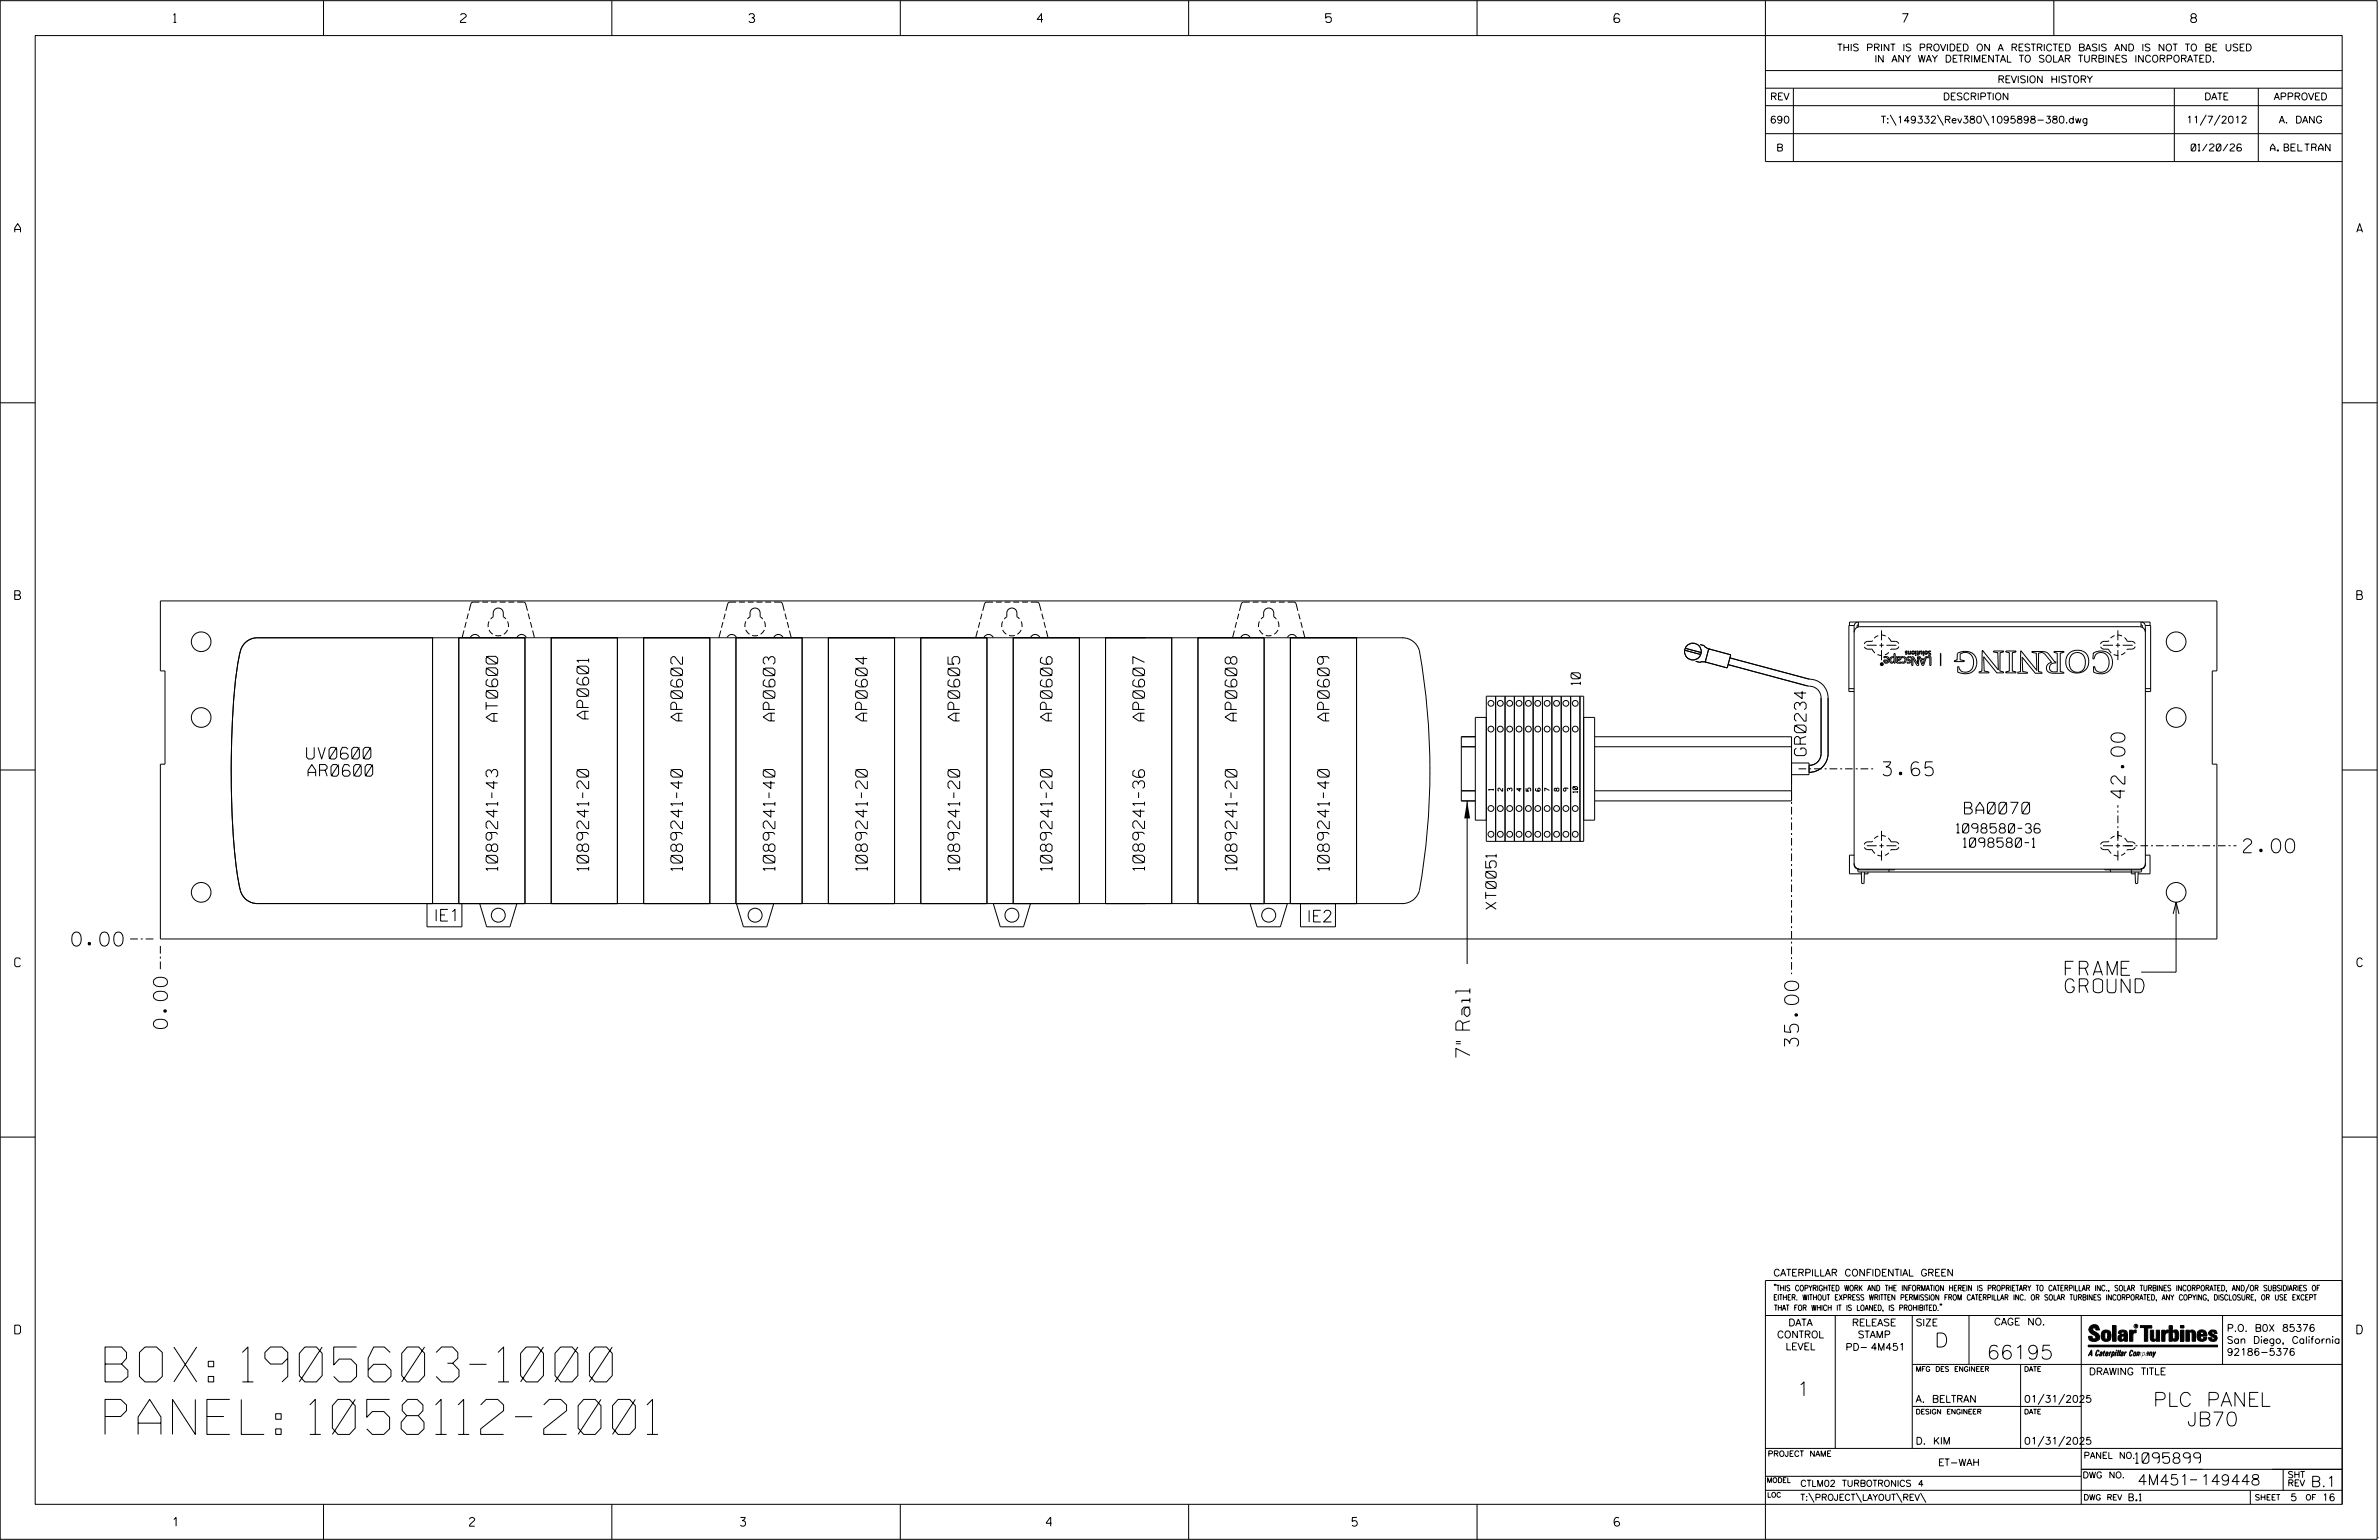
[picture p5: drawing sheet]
<svg xmlns="http://www.w3.org/2000/svg" width="864mm" height="559mm" viewBox="0 0 864 559" stroke-linecap="round" stroke-linejoin="round" font-family="sans-serif">
<defs><g id="words">
<g font-size="12.7">
<text x="38.1" y="501.4">BOX: 1905603-1000</text>
<text x="38.1" y="520.5">PANEL: 1058112-2001</text>
</g>
<g font-size="5.1">
<text x="683.6" y="281.5">3.65</text>
<text x="771.3" y="289.6" transform="rotate(-90 771.3 289.6)">42.00</text>
<text x="814.4" y="309.4">2.00</text>
<text x="26.1" y="343.3">0.00</text>
<text x="749.7" y="353.9">FRAME</text>
<text x="749.7" y="360.2">GROUND</text>
<text x="60.8" y="373.2" transform="rotate(-90 60.8 373.2)">0.00</text>
<text x="533.6" y="383.7" transform="rotate(-90 533.6 383.7)">7&quot; Rail</text>
<text x="652.9" y="379.7" transform="rotate(-90 652.9 379.7)">35.00</text>
<text x="702.3" y="488.8">D</text>
<text x="721.2" y="493.2">66195</text>
<text x="652.2" y="506.5">1</text>
<text x="781.6" y="510.3">PLC PANEL</text>
<text x="793.9" y="517.4">JB70</text>
</g>
<g font-size="4.2">
<text x="180.7" y="261.7" transform="rotate(-90 180.7 261.7)">AT0600</text>
<text x="213.7" y="260.9" transform="rotate(-90 213.7 260.9)">AP0601</text>
<text x="247.8" y="261.6" transform="rotate(-90 247.8 261.6)">AP0602</text>
<text x="281.3" y="261.6" transform="rotate(-90 281.3 261.6)">AP0603</text>
<text x="314.8" y="261.6" transform="rotate(-90 314.8 261.6)">AP0604</text>
<text x="348.4" y="261.6" transform="rotate(-90 348.4 261.6)">AP0605</text>
<text x="381.9" y="261.6" transform="rotate(-90 381.9 261.6)">AP0606</text>
<text x="415.5" y="261.6" transform="rotate(-90 415.5 261.6)">AP0607</text>
<text x="449" y="261.6" transform="rotate(-90 449 261.6)">AP0608</text>
<text x="482.5" y="261.6" transform="rotate(-90 482.5 261.6)">AP0609</text>
<text x="111.3" y="275.4">UV0600</text>
<text x="655.6" y="274.2" transform="rotate(-90 655.6 274.2)">GR0234</text>
<text x="111.8" y="281.6">AR0600</text>
<text x="713.2" y="295.3">BA0070</text>
<text x="180.7" y="315.9" transform="rotate(-90 180.7 315.9)">1089241-43</text>
<text x="213.7" y="315.9" transform="rotate(-90 213.7 315.9)">1089241-20</text>
<text x="247.8" y="315.9" transform="rotate(-90 247.8 315.9)">1089241-40</text>
<text x="281.3" y="315.9" transform="rotate(-90 281.3 315.9)">1089241-40</text>
<text x="314.8" y="315.9" transform="rotate(-90 314.8 315.9)">1089241-20</text>
<text x="348.4" y="315.9" transform="rotate(-90 348.4 315.9)">1089241-20</text>
<text x="381.9" y="315.9" transform="rotate(-90 381.9 315.9)">1089241-20</text>
<text x="415.5" y="315.8" transform="rotate(-90 415.5 315.8)">1089241-36</text>
<text x="449" y="315.9" transform="rotate(-90 449 315.9)">1089241-20</text>
<text x="482.5" y="315.9" transform="rotate(-90 482.5 315.9)">1089241-40</text>
<text x="157.5" y="334.2">IE1</text>
<text x="474.4" y="334.6">IE2</text>
</g>
<g font-size="3.8">
<text x="543.1" y="329.9" transform="rotate(-90 543.1 329.9)">XT0051</text>
<text x="775.1" y="531">1095899</text>
<text x="775.9" y="538.9">4M451</text>
<text x="798.8" y="538.9">149448</text>
<text x="838.8" y="539.5">B.1</text>
</g>
<g font-size="3.4">
<text x="573.7" y="248.5" transform="rotate(-90 573.7 248.5)">10</text>
<text x="710.2" y="302.3">1098580-36</text>
<text x="712.8" y="307.4">1098580-1</text>
</g>
<g font-size="3.2">
<text x="63" y="8.2">1</text>
<text x="167.2" y="8.2">2</text>
<text x="271.8" y="8.2">3</text>
<text x="376.5" y="8.2">4</text>
<text x="481.2" y="8.2">5</text>
<text x="690.6" y="8.2">7</text>
<text x="795.3" y="8.2">8</text>
<text x="5.4" y="84.3">A</text>
<text x="855.5" y="84.3">A</text>
<text x="5.4" y="217.5">B</text>
<text x="855.6" y="217.5">B</text>
<text x="5.4" y="350.8">C</text>
<text x="855.6" y="350.8">C</text>
<text x="5.4" y="484">D</text>
<text x="855.6" y="484">D</text>
<text x="62.8" y="553.8">1</text>
<text x="170.4" y="553.8">2</text>
<text x="268.8" y="553.8">3</text>
<text x="379.8" y="553.8">4</text>
<text x="490.8" y="553.8">5</text>
<text x="585.9" y="553.8">6</text>
</g>
<g font-size="2.5">
<text x="666.9" y="18.5">THIS PRINT IS PROVIDED ON A RESTRICTED BASIS AND IS NOT TO BE USED</text>
<text x="680.5" y="22.6">IN ANY WAY DETRIMENTAL TO SOLAR TURBINES INCORPORATED.</text>
<text x="725.1" y="30">REVISION HISTORY</text>
<text x="642.6" y="36.3">REV</text>
<text x="705.3" y="36.3">DESCRIPTION</text>
<text x="800.2" y="36.3">DATE</text>
<text x="825.4" y="36.3">APPROVED</text>
<text x="642.5" y="44.7">690</text>
<text x="682.8" y="44.7">T:\149332\Rev380\1095898-380.dwg</text>
<text x="793.6" y="44.7">11/7/2012</text>
<text x="827.3" y="44.7">A. DANG</text>
<text x="644.8" y="54.8">B</text>
<text x="795.4" y="54.8">01/20/26</text>
<text x="824.2" y="54.8">A. BELTRAN</text>
<text x="643.8" y="463">CATERPILLAR CONFIDENTIAL GREEN</text>
<text x="645.1" y="485.5">CONTROL</text>
<text x="649.2" y="481.1">DATA</text>
<text x="672.3" y="481.1">RELEASE</text>
<text x="674.4" y="485.5">STAMP</text>
<text x="695.4" y="481.1">SIZE</text>
<text x="723.8" y="480.8">CAGE NO.</text>
<text x="808.4" y="483.1">P.O. B0X 85376</text>
<text x="648.2" y="489.8">LEVEL</text>
<text x="669.9" y="490">PD- 4M451</text>
<text x="808.4" y="487.5">San Diego, California</text>
<text x="808.4" y="491.8">92186-5376</text>
<text x="758.3" y="498.9">DRAWING TITLE</text>
<text x="695.4" y="508.9">A. BELTRAN</text>
<text x="734.8" y="508.9">01/31/2025</text>
<text x="695.4" y="524.1">D. KIM</text>
<text x="734.8" y="524.1">01/31/2025</text>
<text x="703.6" y="531.9">ET-WAH</text>
<text x="772.8" y="544.6">B.1</text>
<text x="831.4" y="544.6">5</text>
<text x="842.9" y="544.6">16</text>
</g>
<g font-size="2.3">
<text x="756.4" y="529.2">PANEL NO.</text>
<text x="653.5" y="539.4">CTLM02 TURBOTRONICS 4</text>
<text x="756" y="536.3">DWG NO.</text>
<text x="830.4" y="539.3">REV</text>
<text x="830.4" y="536.2">SHT</text>
<text x="653.5" y="544.5">T:\PROJECT\LAYOUT\REV\</text>
</g>
<g font-size="2">
<text x="643.8" y="468.4">&quot;THIS COPYRIGHTED WORK AND THE INFORMATION HEREIN IS PROPRIETARY TO CATERPILLAR INC., SOLAR TURBINES INCORPORATED, AND/OR SUBSIDIARIES OF</text>
<text x="643.8" y="471.8">EITHER. WITHOUT EXPRESS WRITTEN PERMISSION FROM CATERPILLAR INC. OR SOLAR TURBINES INCORPORATED, ANY COPYING, DISCLOSURE, OR USE EXCEPT</text>
<text x="644" y="475.6">THAT FOR WHICH IT IS LOANED, IS PROHIBITED.&quot;</text>
<text x="641.7" y="528.5">PROJECT NAME</text>
<text x="756.3" y="544.3">DWG REV</text>
<text x="818.5" y="544.3">SHEET</text>
<text x="836.9" y="544.3">OF</text>
</g>
<g font-size="1.8">
<text x="695.4" y="497.6">MFG DES ENGINEER</text>
<text x="734.8" y="497.6">DATE</text>
<text x="695.4" y="513.1">DESIGN ENGINEER</text>
<text x="734.8" y="513.1">DATE</text>
<text x="641.3" y="538">MODEL</text>
<text x="641.5" y="543.3">LOC</text>
</g>
<g font-size="1.7">
<text x="542.1" y="286.8" transform="rotate(-90 542.1 286.8)">1</text>
<text x="545.5" y="287.1" transform="rotate(-90 545.5 287.1)">2</text>
<text x="548.9" y="287.1" transform="rotate(-90 548.9 287.1)">3</text>
<text x="552.3" y="287.1" transform="rotate(-90 552.3 287.1)">4</text>
<text x="555.7" y="287.1" transform="rotate(-90 555.7 287.1)">5</text>
<text x="559.1" y="287.1" transform="rotate(-90 559.1 287.1)">6</text>
<text x="562.5" y="287.1" transform="rotate(-90 562.5 287.1)">7</text>
<text x="565.9" y="287.1" transform="rotate(-90 565.9 287.1)">8</text>
<text x="569.3" y="287.1" transform="rotate(-90 569.3 287.1)">9</text>
<text x="572.7" y="287.6" transform="rotate(-90 572.7 287.6)">10</text>
</g>
<text font-size=".9" x="775.1" y="481.7">R</text>
</g></defs>
<g fill="none" stroke="#000" stroke-width=".36">
<path d="M.1 .2h862.8v558.4h-862.8zM12.8 12.9h837.4v533h-837.4zM117.4 .2v12.7M222.1 .2v12.7M326.8 .2v12.7M431.5 .2v12.7M536.2 .2v12.7M587.9 5.5l-.5-.5h-1l-.5 1v1.7l.5 .4h1l.6-.4v-.6l-.6-.5h-1l-.5 .5M640.9 .2v58.4h209.3M745.6 .2v12.7M640.9 25.6h209.3M640.9 32h209.3"/>
<path d="M640.9 38.3h209.3M651 32v26.6M789.3 32v26.6M819.8 32v26.6M640.9 48.5h209.3M686.2 41.7l2.1 3.8M703.3 41.7l2.2 3.8M719.9 41.7l2.1 3.8M800.9 41.7l-2.2 3.8M805.9 41.7l-2.1 3.8M.1 146.2h12.7M850.2 146.2h12.7"/>
<path d="M58.2 218.1h746.6v25.4h-1.7v33.8h1.7v63.4h-746.6v-63.4h1.7v-33.8h-1.7zM174 218.5l-2.8 .2-.9 2.9M175.1 218.5h2.1M178.2 218.5h2.1M181.4 218.5h2.1M184.6 218.5h2.1M187.7 218.5l2.8 .2 1 2.9M267.2 218.5l-2.7 .2-1 3M268.3 218.5h2.1M271.5 218.5h2.1M274.6 218.5h2.2M277.8 218.5h2.1"/>
<path d="M281 218.5l2.7 .2 1 3M360.5 218.5l-2.8 .2-1 3M361.5 218.5h2.1M364.7 218.5h2.1M367.8 218.5h2.2M371 218.5h2.1M374.2 218.5l2.8 .2 .9 3M453.7 218.5l-2.8 .2-1 3M454.7 218.5h2.1M457.9 218.5h2.1M461.1 218.5h2.1M464.3 218.5h2.1"/>
<path d="M467.4 218.5l2.8 .2 .9 3M157 231.4v96.5M166.5 231.4v96.5M166.5 231.4h24.1v96.5h-24.1zM168.4 228.8l-.6 2.5M169.2 225.7l-.5 2.1M170 222.6l-.5 2.1M170.7 231.3a1.86 1.86 0 0 1 1.7-1.1 1.86 1.86 0 0 1 1.7 1.1M177.5 228.6l1.4 1.5M177.5 225.5l-.3 2M179.8 230.6h2.1M183.7 224.6l-1-.8v-1.3a1.83 1.83 0 0 0-1.8-1.9 1.83 1.83 0 0 0-1.9 1.9v1.3l-.9 .8"/>
<path d="M184.3 225.5l.2 2M184.3 228.6l-1.4 1.5M187.7 231.3a1.86 1.86 0 0 1 1.7-1.1 1.86 1.86 0 0 1 1.6 1.1M190.6 231.4v96.5M191.7 222.6l.6 2.1M192.5 225.7l.6 2.1M193.4 228.8l.6 2.5M200.1 231.4h24v96.5h-24zM200.1 231.4v96.5M224.1 231.4v96.5M233.6 231.4v96.5M233.6 231.4h24.1v96.5h-24.1z"/>
<path d="M257.7 231.4v96.5M261.7 228.8l-.7 2.6M262.4 225.7l-.5 2.1M263.2 222.7l-.5 2M264 231.3a1.86 1.86 0 0 1 1.7-1.1 1.86 1.86 0 0 1 1.6 1.1M267.2 231.4v96.5M267.2 231.4h24v96.5h-24zM270.8 228.6l1.3 1.5M270.8 225.5l-.4 2M273 230.6h2.1M276.9 224.6l-1-.8v-1.3a1.83 1.83 0 0 0-1.8-1.9 1.83 1.83 0 0 0-1.8 1.9v1.3l-1 .8M277.5 228.6l-1.4 1.5"/>
<path d="M277.5 225.5l.3 2M280.9 231.4a1.83 1.83 0 0 1 1.7-1.2 1.83 1.83 0 0 1 1.7 1.2M285 222.7l.5 2M285.8 225.7l.5 2.1M286.6 228.8l.6 2.6M291.2 231.4v96.5M300.7 231.4h24v96.5h-24zM300.7 231.4v96.5M324.7 231.4v96.5M334.3 231.4h24v96.5h-24zM334.3 231.4v96.5M354.9 228.8l-.7 2.6"/>
<path d="M355.7 225.7l-.6 2.1M356.4 222.7l-.5 2M357.2 231.3a1.86 1.86 0 0 1 1.7-1.1 1.86 1.86 0 0 1 1.6 1.1M358.3 231.4v96.5M364 228.6l1.3 1.5M364 225.5l-.3 2M366.3 230.6h2.1M367.8 231.4h24v96.5h-24zM367.8 231.4v96.5M370.1 224.6l-1-.8v-1.3a1.83 1.83 0 0 0-1.8-1.9 1.83 1.83 0 0 0-1.8 1.9v1.3l-1 .8M370.7 225.5l.3 2M370.7 228.6l-1.4 1.5"/>
<path d="M374.1 231.4a1.83 1.83 0 0 1 1.7-1.2 1.83 1.83 0 0 1 1.7 1.2M378.2 222.7l.5 2M379 225.7l.5 2.1M379.8 228.8l.6 2.6M391.8 231.4v96.5M401.3 231.4h24v96.5h-24zM401.3 231.4v96.5M425.3 231.4v96.5M434.9 231.4v96.5M434.9 231.4h24v96.5h-24zM448.1 228.8l-.7 2.6M448.9 225.7l-.6 2.1"/>
<path d="M449.7 222.7l-.5 2M450.4 231.3a1.86 1.86 0 0 1 1.7-1.1 1.86 1.86 0 0 1 1.7 1.1M457.2 228.6l1.3 1.5M457.2 225.5l-.3 2M458.9 231.4v96.5M459.5 230.6h2.1M463.3 224.6l-.9-.8v-1.3a1.83 1.83 0 0 0-1.8-1.9 1.83 1.83 0 0 0-1.9 1.9v1.3l-.9 .8M463.9 228.6l-1.3 1.5M463.9 225.5l.3 2M467.3 231.4a1.83 1.83 0 0 1 1.7-1.2 1.83 1.83 0 0 1 1.7 1.2M468.4 231.4h24v96.5h-24zM468.4 231.4v96.5"/>
<path d="M471.4 222.7l.5 2M472.2 225.7l.6 2.1M473 228.8l.7 2.6M492.4 231.4v96.5M509.1 231.4a6.4 6.4 0 0 1 6.2 4.8 247.4 247.4 0 0 1-.2 87.5 6.4 6.4 0 0 1-6 4.2M509.3 231.4h-415.9a6.8 6.8 0 0 0-6.6 6.7 265.6 265.6 0 0 0-2.8 45.8l.4 14.6 .9 12.2a71.2 71.2 0 0 0 2.4 13.5 6.4 6.4 0 0 0 5.7 3.7h415.9M611.5 235.9l5.9 1.6M611.8 235.2l5.8 1.6M615.6 240l1.4 .3 .9-.2 1.4 .2M617.2 233.9l1.4 .3 .7 .8 1.3 .5M620.3 235.4l8 2.2-1.3 4.8-8-2.2zM628 238.7l28.8 7.8a6.7 6.7 0 0 1 6.8 6.7v20.3a6.8 6.8 0 0 1-6.9 6.7"/>
<path d="M673.1 227h-1.9v23.9h1.9M673.1 229.5a2.05 2.05 0 0 1 2-2.1h101.6a2.11 2.11 0 0 1 2.1 2.1M674.3 225.7h-2.9v1.3M674.6 226.7l-.4 .3-.1 .7M674.6 225.7a1.57 1.57 0 0 0-1.5 1.6v86.5a1.57 1.57 0 0 0 1.5 1.5M674.6 225.7v1.8M674.6 225.7h102.6M677.7 234.1h3.5M682.3 234.1h1.5M683 228.7v3.6M683 233.4v1.5M683 235.9v3.6"/>
<path d="M683.9 238.3a1.25 1.25 0 0 1 1.9 .9 1.25 1.25 0 0 1-1.5 1.4l-.5-.5v-.6l1.7-.1-.6-.7h-1zM684.1 239.9l1.2-.1a.61 .61 0 0 1-.6 .5 .61 .61 0 0 1-.6-.4zM684.8 234.1h3.6M686.6 238.8l.9-.2v.9a.62 .62 0 0 1-.5 .8 .62 .62 0 0 1-.6-.8zM687.5 237.1h.5v3.5h-.5v-.5l-.2 .2a.7 .7 0 0 1-.7 .4 .7 .7 0 0 1-.6-.6 1.28 1.28 0 0 1 .2-1.4 1.28 1.28 0 0 1 1.3-.4zM688.3 238.3l.5 .1-.1 .4a.76 .76 0 0 1 .9-.6 .76 .76 0 0 1 .5 .9 .76 .76 0 0 1-.9 .5l-.5 .1 .1 .4 .4 .2 .7-.2 .1 .4a1.12 1.12 0 0 1-1.7-.6zM688.7 238.8h.1M688.9 238.8l.5-.2 .3 .3-.2 .3-.8 .2zM690.2 238.4a1.22 1.22 0 0 1 1.8 1.1 1.22 1.22 0 0 1-1.8 1.1l.1-.4a.82 .82 0 0 0 1.2-.7 .82 .82 0 0 0-1.2-.7zM691.7 236.4l.7-.2-.6 .3 .3 .3a.37 .37 0 0 1 .1 .5 .37 .37 0 0 1-.5 .1l.4-.3-.4-.3zM692.4 238.4l1.3-.1-.2 .4-.8 .1v.4a.82 .82 0 0 1 1 .9 .82 .82 0 0 1-1.3 .6l-.1-.4h.7l.2-.3-.9-.6-.1-.4zM692.7 236.2h.2l.2 1 .3-.2v-.8h.2v1.2l-.1-.3-.5 .3-.3-.2z"/>
<path d="M693.7 240h.1M694 238.3h.5l1.6 2.6v-2.6h.4v3.2h-.6l-1.5-2.6v2.6h-.4zM694.8 236.8v.1M695.3 237.6l.2 .2zM695.3 236.2h.2v1.2h-.2zM695.8 236.2l.5 .1v.9h.3l-.5 .6v-.4h-.3l.3-.2v-.8zM696.6 238.3h.5l.2 .7h1.4l.3-.7h2v3.2h-.5v-2.8h-1.1v-.4l-1.1 3.2h-.5zM696.8 236.2l.2 .3 .6-.3 .2 1.2h-.3l-.2-1-.3 .2v.8h-.2zM697.5 239.4h1.1l-.6 1.6zM697.7 236.6h.1M698.1 236.2h.3v1.7h-.3zM699.7 236.8h.1"/>
<path d="M700.7 237.4l-.8-.7 .3-.4h.7l-.7 .4 .7 .7M700.7 237.4h.1M700.9 237.4h.1M700.9 237.4l-.3 .4h-.6l.7-.4M704.4 237.1l.1 4.5zM710.6 237.1l2.5-.7 2.2 .3 1.5 1.2 .8 1.9-.3 2.3-1.2 1.6-1.9 .7-2.5-.2a1.04 1.04 0 0 1-1-.5 1.04 1.04 0 0 1 0-1.1v-.7h.3a2.7 2.7 0 0 0 3 2 2.7 2.7 0 0 0 2.4-2.6l-.2-2.5a2.78 2.78 0 0 0-4.6-1.2v1.4a.47 .47 0 0 0 .1 .5 .47 .47 0 0 0 .5 .1l.8 .1 .1 .4h-3.6v-.4l1-.2zM719.6 236l5.8 7.1-.2-6.2-1.5-.3v-.4h3.6v.4l-.6 .1a.88 .88 0 0 0-.7 1.3v5.5l.7 .2a.33 .33 0 0 1 .5 0 .33 .33 0 0 1 0 .5h-2.3l-4.8-5.9 .2 5.2 1.7 .3v.3l-3.5 .1-.1-.4 1.1-.3zM723.7 236.2h.1M728.1 236.2h.1M728.1 236.2h3.7v.4l-1.3 .3v6.6l1.3 .3v.4M728.1 236.2l.1 .4 1.2 .3v6.6l-1.3 .3v.4h3.7M733.5 236.2l5.9 7.1-.2-5.2a.84 .84 0 0 0-.8-1.2l-.7-.2v-.3h3.9a5.4 5.4 0 0 1 3.9 3.2l.8 .7v.3h-.7a1.68 1.68 0 0 0-1.6 2.1 1.68 1.68 0 0 0 2.4 1.1 .91 .91 0 0 0 .4-1.3v-4.4a.89 .89 0 0 0-.1-1.1 .89 .89 0 0 0-.9-.3l-.1-.3h3.5l-.1 .3-.5 .1a.68 .68 0 0 0-.7 .3 .68 .68 0 0 0 0 .8v5a.95 .95 0 0 0 1.3 1.1v.3h-4.1l-1.7-.6-.5-1 .2-1.2 .6-.7 1-.5-1.7-2.1a1.84 1.84 0 0 0-3-.9v5.4a.93 .93 0 0 0 .2 1 .93 .93 0 0 0 1 .2l.1 .1a.77 .77 0 0 1-1.2 .3h-.5a2.36 2.36 0 0 1-2-1.5l-3.5-4.3 .1 3.9a.97 .97 0 0 0 0 1 .97 .97 0 0 0 .9 .4l.9 .2v.3h-3.5l-.1-.3a1 1 0 0 0 1-.4 1 1 0 0 0 .1-1.1z"/>
<path d="M752.1 237.5a3 3 0 0 1 3.7-.2 3 3 0 0 1 1.2 3.4 2.97 2.97 0 0 1-3.2 3.2 2.97 2.97 0 0 1-2.7-3.6l.2-1.5zM760 236.9l1.5-.5a4.2 4.2 0 0 1 5.3 4.9 4.2 4.2 0 0 1-6.8 2.4v-1.8l.4 .1a2.61 2.61 0 0 0 2.8 1.9 2.61 2.61 0 0 0 2.3-2.5l.1-.8a2.95 2.95 0 0 0-1.3-3.4 2.95 2.95 0 0 0-3.6 .5l-.5 1.4h-.5zM763.4 234.1h3.6M768 234.1h1.6M768.8 228.7v3.6M768.8 233.4v1.5M768.8 235.9v3.6M770.6 234.1h3.6M777.2 225.7a1.57 1.57 0 0 1 1.6 1.6v86.5a1.57 1.57 0 0 1-1.6 1.5M777.2 226.7l.5 .3v.7M777.2 225.7v1.8M777.6 225.7h2.9v1.3"/>
<path d="M778.8 227h1.9v23.9h-1.9M539.5 252.6h35.4v52.7h-35.4zM542.9 252.6v52.7M546.3 252.6v52.7M549.7 252.6v52.7M553.2 252.6v52.7M556.5 252.6v52.7M559.9 252.6v52.7M563.4 252.6v52.7M566.7 252.6v52.7M570.2 252.6v52.7M573.5 252.6v52.7"/>
<path d="M627.3 241.2l28.9 7.7M656.8 249a4.2 4.2 0 0 1 4.3 4.2v20.3a4.2 4.2 0 0 1-4.4 4.2M671.2 249.9h1.9M682.9 241.2l.4 .1v-.6l-.1 .5M682.9 241.1v.1M683 240.9l-.1 .2M683 240.9l-.1-.2 .3 .3M683 240.9h.1M683 241.1l.2 .1M683.1 241.1h.1M683.2 241.1h-.2M683.2 241.1h.1"/>
<path d="M683.2 241.2h.1M683.2 241h.1M731.8 244.1h.1M778.8 249.9h1.9M.1 279.4h12.7M530.5 271h5.1M535.6 267.3h-5.1v23.3h5.1M539.5 260.3h-3.9v37.3h3.9M574.9 260.3h4v37.3h-4M578.9 267.3h71.4v23.3h-71.4M578.9 271h71.4M650.3 276.9h6.4v4.2h-6.4"/>
<path d="M850.2 279.4h12.7M530.5 286.9h5.1M532.6 290.6v59.2M578.9 286.9h71.4M673.1 310.3h-1.7v6.8h4.3M673.1 313.3a2.11 2.11 0 0 0 2 2.1h101.6a2.17 2.17 0 0 0 2.1-2.1M674.4 315.6l.3 .8h102.4l.4-.8M674.6 315.3h.2M674.7 315.3l-.3 .3M676.8 316.4l-.2 4.2-.8-.1-.1-4.1M677.7 306.9h3.5M678.1 316.4v.7h-1.3"/>
<path d="M678.1 315.4v.2M682.3 306.9h1.5M683 301.5v3.6M683 306.1v1.6M683 308.6v3.7M684.8 306.9h3.6M685.7 315.4v1M687.8 315.4l-.1 .2h-13.3M763.4 306.9h3.6M764 315.4l.1 .2h13.4M766.1 315.4v1M768 306.9h1.6"/>
<path d="M768.8 301.5v3.6M768.8 306.1v1.6M768.8 308.6v3.7M770.6 306.9h3.6M773.7 315.4v1.7h1.4M775.1 316.4l.2 4.2 .7-.1 .2-4.1M777 315.3h.2M777.2 315.3l.3 .3M778.8 310.3h1.7v6.8h-4.4M155 327.9v8.4h12.7v-8.4M174.1 327.9l2.6 8.4h8.4l2.5-8.4M267.3 327.9l2.6 8.4h8.4l2.6-8.4"/>
<path d="M360.6 327.9l2.5 8.4h8.4l2.6-8.4M453.8 327.9l2.5 8.4h8.5l2.5-8.4M472.1 327.9v8.4h12.7v-8.4M788.9 331.6l1-4.2 1.1 4.2M789.9 327.4v25.3h-12.6M.1 412.6h12.7M850.2 412.6h12.7M640.9 477.3h209.3M644.2 466.1l-.1 .4M644.7 466.1l-.2 .4M666.2 477.3v48.3M694.2 477.3v48.3"/>
<path d="M704.4 473.3l-.1 .4M704.8 473.3l-.1 .4M714.8 477.3v17.8M755.5 477.3v68.6M806.8 477.3v17.8M816.5 466l-1.4 3.1M850.2 464.6h-209.3v94M850.2 464.8v81.1M694.2 495.1h156M733.5 495.1v30.5M758.6 481.4a2.02 2.02 0 0 1 3.1-.1l.5 1.3h-1.3l-.2-.6-.4-.2-.6 .1-.1 .4 .4 .7a2.46 2.46 0 0 1 2.2 2.9 2.83 2.83 0 0 1-3.8 .3l-.3-1.3h1.3l.2 .7 .6 .3 .5-.2 .2-.5-.4-.6-1.9-1.2-.4-.9zM759.2 491.3h-.7l.7-1.2v1.9h.2l-.1-2.1-1.3 2.1 .5-.5h.7"/>
<path d="M761.3 490l.3-.2 .4 .3-.1 .3-.3-.4-.4 .3-.3 1.6h.4l.4-.5-.3 .6-.4 .1-.3-.4zM762.6 490.6l.5-.1-.1 1.4h-.9a.74 .74 0 0 1 .9-.8l-.3 .7-.5 .1 .2-.5 .6-.2v-.5l-.7 .2zM763 483.2a2.17 2.17 0 0 1 3.1 0l.3 1.4-.3 1.5a2.17 2.17 0 0 1-3.1 0l-.3-1.5zM763.6 490.5l.4-.4 .2 .6h-.3l-.3 .9 .2 .4-.3-.1zM764.1 483.7l.5-.4 .4 .3v2.2l-.4 .2-.5-.2zM764.6 491.1l.6 .2v-.7l-.4-.1-.4 .6-.1 .8h.6M764.6 491.1l-.1 .8h.4M764.6 482.6v.8M764.8 490.7l.4 .1v.3h-.6zM765 491.5l-.1 .4zM766 490.5l-.5 1.5zM766 490.8l.4-.3-.4 .4"/>
<path d="M766.9 481h1.3v5.7h-1.3zM767 490.8l.5 .1-.3 .8-.4 .2zM767.3 490.5h-.5l-.5 2M767.3 490.5a.8 .8 0 0 1 .2 1 .8 .8 0 0 1-.9 .4l-.1 .6M767.3 490.5l-.1 .2M768.1 490.5l-.4 1.5zM768.2 489.9h.3l-.1 .2h-.2zM769 489.9l-.5 2.1zM769.7 489.9l-.6 2.1zM770.1 491.4l.5-.3-.5 .8zM770.4 491.9h.1M770.6 491.1l.1-.4-.7 .2 .1-.3 .6-.1 .2 .3-.5 1.1"/>
<path d="M770.6 491.1a.74 .74 0 0 0-.8 .8h.6M771 484.8h-.7l-.3 .6 .4 .7 .5-.3 .1-2.4h-.8l-.1 .4h-1.2a1.71 1.71 0 0 1 1.8-1.3 1.71 1.71 0 0 1 1.6 1.4v2.8h-1.1l-.1-.6M771 484.2l-1.5 .1a1.41 1.41 0 0 0 0 2.4l.5 .1 1.1-.7M771.2 486.1h-.1M771.4 490.5l.1 .3 .4-.3-.9 1.5zM771.5 490.8h.1M773 482.7h1.2v.5l.5-.5 .7-.1v1h-.6l-.5 .4-.1 2.7h-1.2zM773.3 490.3l.6-.4 .4 .2-.1 .4-.3-.4a1.28 1.28 0 0 0-.5 1.8l.6-.4-.1 .4-.8 .1zM774.7 490.8l.5-.3a.88 .88 0 0 1 .2 .9 .88 .88 0 0 1-.7 .7l-.2-.2zM774.8 490.9h.5l-.3 1h-.3l-.2-.2zM775.2 490.5l-.1 .2M776.8 481h4.3v.9h-1.5v4.8h-1.3"/>
<path d="M776.8 490.6l-.8 .2v-.3l-.4 1.5 .8-1.3v1.3l.3-1.2M779.3 491.1h.4M779.6 490.5h.3l-.3 1.4M779.6 490.7h.2l-.1 .4M779.7 491.1l-.1 .4M779.7 491.1l-.4 .2M780.1 492l.4-1.5 .1 .3 .3-.3 .3 .2-.3 1.3v-1.3l-.7 1.3M780.6 482.7h1.2v2.7l.1 .4 .4 .3 .4-.7v-2.7h1.2l.1 4h-1.3v-.5l-1.1 .6-.7-.3-.3-.7zM781.6 492.5l1-2-.8 1.3-.2-1.3-.2 2M784.7 482.7h1.2v.5l.5-.5 .7-.1v1h-.5l-.6 .4-.1 2.7h-1.2zM787.4 481h1.2v2a1.4 1.4 0 0 1 2.2 .2l.1 1.4-.4 1.9-1.5 .1-.4-.5v-1l.5 .9 .5-.3v-2.1l-.5-.4-.5 .7v2.8h-1.2zM791.5 482.7h1.3v4h-1.3z"/>
<path d="M791.5 481h1.3v.9h-1.3zM793.5 482.7h1.3v.4l.7-.5 1.1 .2 .4 .6v3.3h-1.2l-.3-3.4-.7 .2v3.2h-1.3zM794.8 483.1h.1M797.7 483.2a1.92 1.92 0 0 1 2.4-.5 1.92 1.92 0 0 1 1 2.1h-2.3v.8l.6 .5 .5-.3v-.5h1.2a1.83 1.83 0 0 1-2.1 1.4 1.83 1.83 0 0 1-1.5-2.1zM798.8 484.2v.6M799.1 483.4h.6l.2 .8h-1.1zM804.6 482.9a1.84 1.84 0 0 0-2.9 .8 3.3 3.3 0 0 0 2.2 1.9l-.5 .5-.4-.3-.1-.4h-1.2l.1 .6a1.92 1.92 0 0 0 2.9 .4M804.9 483.8h-1.2l-.2-.6-.5 .1-.1 .3 .1 .3 1.8 .9M805.1 488.1h-47.1v.6h47.1M694.2 510.3h61.3M742 505.8l-2.2 3.9M749.5 505.8l-2.2 3.9"/>
<path d="M640.9 525.6h209.2M640.9 535.7h114.6M742 521.1l-2.2 3.8M749.5 521.1l-2.2 3.8M755.5 533.2h94.7M795 537h2.6M828.8 533.2v7.6M117.4 545.9v12.7M222.1 545.9v12.7M326.8 545.9v12.7M431.5 545.9v12.7M536.2 545.9v12.7"/>
<path d="M640.9 540.8h209.3M656.6 541.7l2 3.5M673.8 541.7l1.9 3.5M688.4 541.7l2 3.5M697.2 541.7l1.9 3.5M816.9 541v4.9M863.5 558h.1"/>
<circle cx="73" cy="232.9" r="3.6"/>
<circle cx="614.5" cy="236.4" r="3"/>
<circle cx="694.4" cy="236.8" r=".39"/>
<circle cx="694.5" cy="236.8" r=".61"/>
<circle cx="699.1" cy="236.8" r=".59"/>
<circle cx="699.3" cy="236.8" r=".41"/>
<circle cx="790" cy="232.9" r="3.6"/>
<circle cx="541.2" cy="255.2" r="1.05"/>
<circle cx="544.6" cy="255.2" r="1.05"/>
<circle cx="548" cy="255.2" r="1.05"/>
<circle cx="551.4" cy="255.2" r="1.05"/>
<circle cx="554.8" cy="255.2" r="1.04"/>
<circle cx="558.2" cy="255.2" r="1.05"/>
<circle cx="561.6" cy="255.2" r="1.05"/>
<circle cx="565" cy="255.2" r="1.05"/>
<circle cx="568.4" cy="255.2" r="1.05"/>
<circle cx="571.8" cy="255.2" r="1.04"/>
<circle cx="683.1" cy="241" r=".38"/>
<circle cx="683.1" cy="241" r=".52"/>
<circle cx="754.1" cy="240" r="4.2"/>
<circle cx="73" cy="260.4" r="3.6"/>
<circle cx="541.2" cy="264.5" r="1.06"/>
<circle cx="544.6" cy="264.6" r="1.06"/>
<circle cx="548" cy="264.5" r="1.06"/>
<circle cx="551.4" cy="264.6" r="1.06"/>
<circle cx="554.8" cy="264.5" r="1.05"/>
<circle cx="558.2" cy="264.5" r="1.06"/>
<circle cx="561.6" cy="264.6" r="1.06"/>
<circle cx="565" cy="264.5" r="1.06"/>
<circle cx="568.4" cy="264.6" r="1.06"/>
<circle cx="571.8" cy="264.5" r="1.05"/>
<circle cx="790" cy="260.4" r="3.6"/>
<circle cx="541.2" cy="293.4" r="1.06"/>
<circle cx="544.6" cy="293.4" r="1.06"/>
<circle cx="548" cy="293.4" r="1.06"/>
<circle cx="551.4" cy="293.4" r="1.06"/>
<circle cx="554.8" cy="293.4" r="1.05"/>
<circle cx="558.2" cy="293.4" r="1.06"/>
<circle cx="561.6" cy="293.4" r="1.06"/>
<circle cx="565" cy="293.4" r="1.06"/>
<circle cx="568.4" cy="293.4" r="1.06"/>
<circle cx="571.8" cy="293.4" r="1.05"/>
<circle cx="541.2" cy="302.7" r="1.05"/>
<circle cx="544.6" cy="302.7" r="1.06"/>
<circle cx="548" cy="302.7" r="1.05"/>
<circle cx="551.4" cy="302.7" r="1.06"/>
<circle cx="554.8" cy="302.7" r="1.05"/>
<circle cx="558.2" cy="302.7" r="1.05"/>
<circle cx="561.6" cy="302.7" r="1.06"/>
<circle cx="565" cy="302.7" r="1.05"/>
<circle cx="568.4" cy="302.7" r="1.06"/>
<circle cx="571.8" cy="302.7" r="1.05"/>
<circle cx="73" cy="323.8" r="3.6"/>
<circle cx="180.9" cy="332.1" r="2.53"/>
<circle cx="274.1" cy="332.1" r="2.53"/>
<circle cx="367.3" cy="332.1" r="2.53"/>
<circle cx="460.5" cy="332.1" r="2.53"/>
<circle cx="790" cy="323.8" r="3.6"/>
<circle cx="775.4" cy="481.2" r=".69"/>
</g>
<g fill="#000">
<path d="M532.6 290.6l1 6.4h-2.1zM768.1 490.5l-.4 1.5zM768.2 489.9h.3l-.1 .2h-.2zM769 489.9l-.5 2.1zM769.7 489.9l-.6 2.1zM791.5 481h1.3v.9h-1.3zM791.5 482.7h1.3v4h-1.3zM758 488.1h47.1v.6h-47.1z"/>
<path d="M759.2 489.9l-1.2 2.1 .5-.5h.7v.5h.2zM759.2 490.1v1.2h-.7z" fill-rule="evenodd"/>
<path d="M758.6 481.4a2.02 2.02 0 0 1 3.1-.1l.5 1.3h-1.3l-.2-.6-.4-.2-.6 .1-.1 .4 .4 .7a2.46 2.46 0 0 1 2.2 2.9 2.83 2.83 0 0 1-3.8 .3l-.3-1.3h1.3l.2 .7 .6 .3 .5-.2 .2-.5-.4-.6-1.9-1.2-.4-.9z" fill-rule="evenodd"/>
<path d="M761.3 490l.3-.2 .4 .3-.1 .3-.3-.4-.4 .3-.3 1.6h.4l.4-.5-.3 .6-.4 .1-.3-.4z" fill-rule="evenodd"/>
<path d="M762.6 490.6l.5-.1-.1 1.4h-.9a.74 .74 0 0 1 .9-.8l-.6 .3-.2 .5 .5-.1 .3-.6v-.5l-.7 .2z" fill-rule="evenodd"/>
<path d="M763.6 490.5l.4-.4 .2 .6h-.3l-.3 .9 .2 .4-.3-.1z" fill-rule="evenodd"/>
<path d="M764.8 490.5l.5 .3-.1 .5h-.6l.6-.2v-.3l-.4-.1-.3 1.2h.4l.3-.4-.6 .6-.3-.2v-.4z" fill-rule="evenodd"/>
<path d="M763 483.2a2.17 2.17 0 0 1 3.1 0l.3 1.4-.3 1.5a2.17 2.17 0 0 1-3.1 0l-.3-1.5zM764.1 483.7v2.1l.5 .2 .4-.2v-2.2l-.4-.3z" fill-rule="evenodd"/>
<path d="M766 490.5v.3l.4-.1-.4 .2-.5 1.1z" fill-rule="evenodd"/>
<path d="M766.8 490.5l-.5 2 .3-.6a.71 .71 0 0 0 .9-.5 .71 .71 0 0 0-.4-.9zM767 490.8l.5 .1-.3 .8-.4 .2z" fill-rule="evenodd"/>
<path d="M766.9 481h1.3v5.7h-1.3z" fill-rule="evenodd"/>
<path d="M770.1 490.6l.6-.1 .2 .3-.4 1.2-.5 .1-.2-.5 .3-.5h.5l-.7 .5v.3l.4-.1 .4-.9-.5-.2-.2 .2z" fill-rule="evenodd"/>
<path d="M769.4 482.8l-.5 1h1.2l.1-.4h.8v.8l-1.5 .1a1.41 1.41 0 0 0 0 2.4l.5 .1 1.1-.7 .1 .6h1.1v-2.8a1.79 1.79 0 0 0-2.4-1.2zM770.3 484.8h.7l-.1 1-.5 .3-.4-.7z" fill-rule="evenodd"/>
<path d="M771.4 490.5l.1 .3 .4-.3-.9 1.5z" fill-rule="evenodd"/>
<path d="M773 482.7h1.2v.5l.5-.5 .7-.1v1h-.6l-.5 .4-.1 2.7h-1.2z" fill-rule="evenodd"/>
<path d="M773.3 490.3l.6-.4 .4 .2-.1 .4-.3-.4a1.28 1.28 0 0 0-.5 1.8l.6-.4-.3 .5h-.6z" fill-rule="evenodd"/>
<path d="M774.7 490.8l-.2 1.1h.7a.96 .96 0 0 0 0-1.4zM774.8 490.9h.5l-.1 .6-.5 .4-.2-.2z" fill-rule="evenodd"/>
<path d="M776 490.5v.3l.4-.3 .2 .3 .7-.2-.3 1.4v-1.3l-.6 1.3v-1.3l-.8 1.3z" fill-rule="evenodd"/>
<path d="M776.8 481h4.3v.9h-1.5v4.8h-1.3v-4.8h-1.5z" fill-rule="evenodd"/>
<path d="M777.9 490.5l-.5 2 .3-.6a.71 .71 0 0 0 .9-.5 .71 .71 0 0 0-.4-.9zM778.1 490.8l.3-.1 .1 .4-.5 .8-.2-.5z" fill-rule="evenodd"/>
<path d="M779.3 490.6l.6-.1-.3 1.5-.7-.1a.67 .67 0 0 1 .8-.8l-.6 .3-.1 .5 .4-.1 .4-.9-.4-.2-.3 .2z" fill-rule="evenodd"/>
<path d="M780.5 490.5l.1 .3 .3-.3 .3 .2-.3 1.3v-1.3l-.8 1.3z" fill-rule="evenodd"/>
<path d="M780.6 482.7h1.2v2.7l.1 .4 .4 .3 .4-.7v-2.7h1.2l.1 4h-1.3v-.5l-1.1 .6-.7-.3-.3-.7z" fill-rule="evenodd"/>
<path d="M781.6 490.5l.2 1.3 .8-1.3-1.2 2z" fill-rule="evenodd"/>
<path d="M784.7 482.7h1.2v.5l.5-.5 .7-.1v1h-.5l-.6 .4-.1 2.7h-1.2z" fill-rule="evenodd"/>
<path d="M787.4 481h1.2v2a1.4 1.4 0 0 1 2.2 .2l.1 1.4-.4 1.9-1.5 .1-.4-.5v-1l.5 .9 .5-.3v-2.1l-.5-.4-.5 .7v2.8h-1.2z" fill-rule="evenodd"/>
<path d="M793.5 482.7h1.3v.4a1.29 1.29 0 0 1 2.2 .3v3.3h-1.2l-.3-3.4-.7 .2v3.2h-1.3z" fill-rule="evenodd"/>
<path d="M797.7 483.2a1.92 1.92 0 0 1 2.4-.5 1.92 1.92 0 0 1 1 2.1h-2.3v.8l.6 .5 .5-.3v-.5h1.2a1.83 1.83 0 0 1-2.1 1.4 1.83 1.83 0 0 1-1.5-2.1zM799.1 483.4l-.3 .8h1.1l-.2-.8z" fill-rule="evenodd"/>
<path d="M801.9 483.2a1.94 1.94 0 0 1 3 .1v.5h-1.2l-.2-.6-.5 .1-.1 .3 .1 .3 1.8 .9a1.2 1.2 0 0 1 .1 1.3 1.2 1.2 0 0 1-1.2 .7l-1.6-.4-.4-1h1.2l.1 .4 .4 .3 .5-.5a3.3 3.3 0 0 1-2.2-1.9z" fill-rule="evenodd"/>
<circle cx="761.4" cy="492" r=".07"/>
<circle cx="762.2" cy="485.1" r=".07"/>
<circle cx="769.3" cy="492" r=".07"/>
<circle cx="773.1" cy="486.7" r=".07"/>
<circle cx="791.5" cy="486.7" r=".07"/>
<circle cx="791.5" cy="481" r=".07"/>
<circle cx="794.8" cy="486.7" r=".07"/>
</g>
<g fill="none" stroke="#000" stroke-width=".36" stroke-dasharray="1.7 1.1" stroke-linecap="butt">
<path d="M678 232.7h1.6M678 232.7a1.41 1.41 0 0 0-1.3 1.4 1.41 1.41 0 0 0 1.3 1.4M679.6 235.5h-1.6M679.6 235.5a3.7 3.7 0 0 0 3.4 2.3 3.7 3.7 0 0 0 3.4-2.3M686.4 232.7h1.6M686.4 232.7a3.7 3.7 0 0 0-3.4-2.3 3.7 3.7 0 0 0-3.4 2.3M688 235.5h-1.6M688 235.5a1.41 1.41 0 0 0 1.4-1.4 1.41 1.41 0 0 0-1.4-1.4M763.8 232.7h1.6M763.8 232.7a1.41 1.41 0 0 0-1.4 1.4 1.41 1.41 0 0 0 1.4 1.4M765.4 235.5h-1.6M765.4 235.5a3.7 3.7 0 0 0 3.4 2.3 3.7 3.7 0 0 0 3.4-2.3"/>
<path d="M772.2 232.7h1.6M772.2 232.7a3.7 3.7 0 0 0-3.4-2.3 3.7 3.7 0 0 0-3.4 2.3M773.8 235.5h-1.6M773.8 235.5a1.41 1.41 0 0 0 1.4-1.4 1.41 1.41 0 0 0-1.4-1.4M678 305.5a1.41 1.41 0 0 0-1.3 1.4 1.41 1.41 0 0 0 1.3 1.4M678 305.5h1.6M679.6 308.3a3.7 3.7 0 0 0 3.4 2.3 3.7 3.7 0 0 0 3.4-2.3M679.6 308.3h-1.6M686.4 305.5h1.6M686.4 305.5a3.7 3.7 0 0 0-3.4-2.3 3.7 3.7 0 0 0-3.4 2.3M688 308.3h-1.6M688 308.3a1.41 1.41 0 0 0 1.4-1.4 1.41 1.41 0 0 0-1.4-1.4"/>
<path d="M763.8 305.5h1.6M763.8 305.5a1.41 1.41 0 0 0-1.4 1.4 1.41 1.41 0 0 0 1.4 1.4M765.4 308.3h-1.6M765.4 308.3a3.7 3.7 0 0 0 3.4 2.3 3.7 3.7 0 0 0 3.4-2.3M772.2 305.5h1.6M772.2 305.5a3.7 3.7 0 0 0-3.4-2.3 3.7 3.7 0 0 0-3.4 2.3M773.8 308.3h-1.6M773.8 308.3a1.41 1.41 0 0 0 1.4-1.4 1.41 1.41 0 0 0-1.4-1.4"/>
</g>
<path d="M652.9 279h28.1M650.3 281.5v72M768.8 304.3v-12.2M771.3 306.9h40.5M55.7 340.7h-8.5M58.2 343.3v8.8" fill="none" stroke="#000" stroke-width=".36" stroke-dasharray="2.8 1.1 .7 1.1" stroke-linecap="butt"/>
<use href="#words"/>
</svg>
